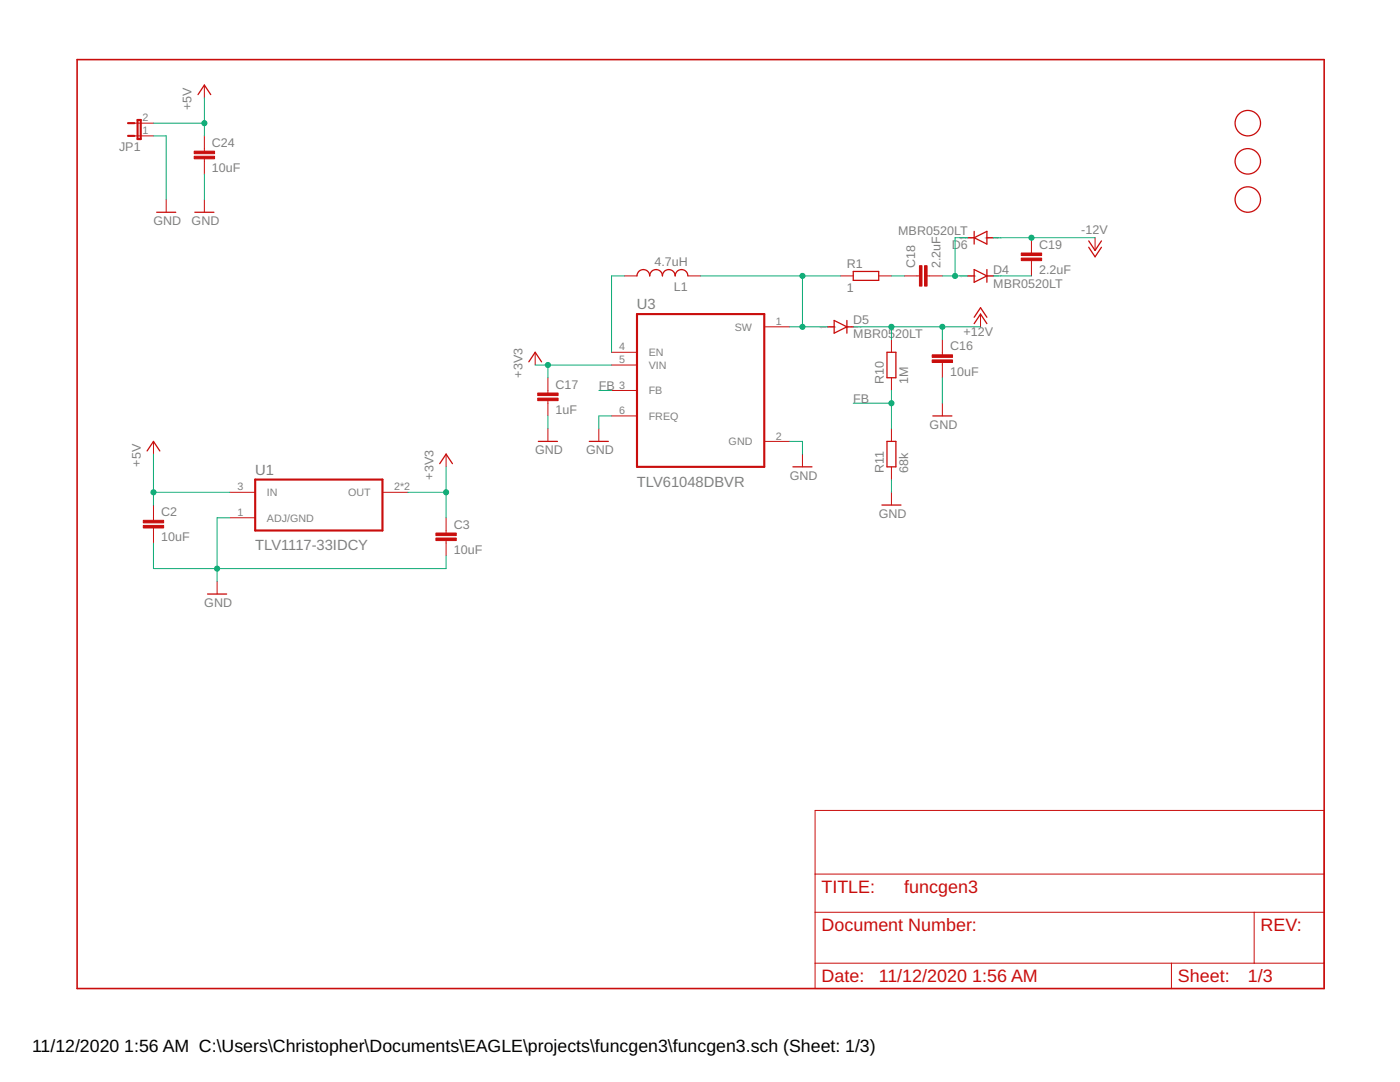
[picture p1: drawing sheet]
<svg xmlns="http://www.w3.org/2000/svg" width="279mm" height="216mm" viewBox="0 0 279 216" stroke-linecap="round" stroke-linejoin="round" font-family="sans-serif">
<defs><g id="words">
<g font-size="3.6" fill="#c90d0c">
<text x="163.9" y="178.2">TITLE:</text>
<text x="180.5" y="178.2">funcgen3</text>
<text x="163.9" y="185.8">Document Number:</text>
<text x="251.6" y="185.8">REV:</text>
<text x="163.9" y="196">Date:</text>
<text x="175.4" y="196">11/12/2020</text>
<text x="194" y="196">1:56 AM</text>
<text x="235.1" y="196">Sheet:</text>
<text x="249" y="196">1/3</text>
</g>
<g font-size="3.5">
<text x="6.4" y="209.9">11/12/2020</text>
<text x="24.8" y="209.9">1:56 AM C:\Users\Christopher\Documents\EAGLE\projects\funcgen3\funcgen3.sch (Sheet: 1/3)</text>
</g>
<g font-size="2.9" fill="#808080">
<text x="127.1" y="61.7">U3</text>
<text x="50.9" y="94.7">U1</text>
<text x="127.1" y="97.1">TLV61048DBVR</text>
<text x="50.9" y="109.8">TLV1117-33IDCY</text>
</g>
<g font-size="2.5" fill="#808080">
<text x="38.2" y="22" transform="rotate(-90 38.2 22)">+5V</text>
<text x="42.3" y="29.3">C24</text>
<text x="23.8" y="30.2">JP1</text>
<text x="42.3" y="34.4">10uF</text>
<text x="30.6" y="44.9">GND</text>
<text x="38.2" y="44.9">GND</text>
<text x="179.3" y="46.9">MBR0520LT</text>
<text x="215.8" y="46.7">-12V</text>
<text x="130.6" y="53">4.7uH</text>
<text x="169" y="53.6">R1</text>
<text x="182.6" y="53.5" transform="rotate(-90 182.6 53.5)">C18</text>
<text x="187.7" y="53.5" transform="rotate(-90 187.7 53.5)">2.2uF</text>
<text x="190" y="49.7">D6</text>
<text x="207.4" y="49.6">C19</text>
<text x="134.5" y="58.1">L1</text>
<text x="169" y="58.4">1</text>
<text x="198.2" y="57.4">MBR0520LT</text>
<text x="198.2" y="54.6">D4</text>
<text x="207.4" y="54.7">2.2uF</text>
<text x="170.3" y="64.7">D5</text>
<text x="170.3" y="67.5">MBR05</text>
<text x="178.6" y="67.5">20LT</text>
<text x="189.6" y="69.9">C16</text>
<text x="192.3" y="67">+12V</text>
<text x="104.3" y="75.4" transform="rotate(-90 104.3 75.4)">+3V3</text>
<text x="110.9" y="77.5">C17</text>
<text x="119.5" y="77.9">FB</text>
<text x="176.4" y="76.6" transform="rotate(-90 176.4 76.6)">R10</text>
<text x="181.2" y="76.6" transform="rotate(-90 181.2 76.6)">1M</text>
<text x="189.6" y="75">10uF</text>
<text x="110.9" y="82.6">1uF</text>
<text x="170.3" y="80.5">FB</text>
<text x="185.5" y="85.5">GND</text>
<text x="28.1" y="93.1" transform="rotate(-90 28.1 93.1)">+5V</text>
<text x="86.5" y="95.7" transform="rotate(-90 86.5 95.7)">+3V3</text>
<text x="106.8" y="90.6">GND</text>
<text x="117" y="90.6">GND</text>
<text x="157.6" y="95.7">GND</text>
<text x="176.4" y="94.4" transform="rotate(-90 176.4 94.4)">R11</text>
<text x="181.2" y="94.4" transform="rotate(-90 181.2 94.4)">68k</text>
<text x="32.1" y="102.9">C2</text>
<text x="90.6" y="105.5">C3</text>
<text x="175.4" y="103.3">GND</text>
<text x="32.1" y="108">10uF</text>
<text x="90.6" y="110.5">10uF</text>
<text x="40.8" y="121.1">GND</text>
</g>
<g font-size="2.1" fill="#808080">
<text x="28.4" y="26.8">1</text>
<text x="28.4" y="24.2">2</text>
<text x="146.6" y="66">SW</text>
<text x="154.9" y="64.9">1</text>
<text x="123.6" y="69.9">4</text>
<text x="129.5" y="71.1">EN</text>
<text x="123.6" y="72.5">5</text>
<text x="123.6" y="77.6">3</text>
<text x="129.5" y="73.6">VIN</text>
<text x="123.6" y="82.6">6</text>
<text x="129.5" y="78.7">FB</text>
<text x="129.5" y="83.8">FREQ</text>
<text x="145.4" y="88.8">GND</text>
<text x="154.9" y="87.7">2</text>
<text x="47.4" y="97.9">3</text>
<text x="53.3" y="99">IN</text>
<text x="69.5" y="99">OUT</text>
<text x="78.7" y="97.9">2*2</text>
<text x="47.4" y="102.9">1</text>
<text x="53.3" y="104.1">ADJ/GND</text>
</g>
<g font-size=".6" fill="#808080">
<text x="191.5" y="47.7">SpiceOrder 2</text>
<text x="196.5" y="47.7">SpiceOrder 1</text>
<text x="191.5" y="55.2">SpiceOrder 1</text>
<text x="196.5" y="55.2">SpiceOrder 2</text>
<text x="163.5" y="65.4">SpiceOrder 1</text>
<text x="168.6" y="65.4">SpiceOrder 2</text>
</g>
</g></defs>
<path d="M15.4 11.9h248.9v185.4h-248.9z" fill="none" stroke="#c90d0c" stroke-width=".32"/>
<g fill="none" stroke="#c90d0c" stroke-width=".2">
<path d="M40.8 17v2.5M26.8 27.1h3.8M26.8 24.6h3.8M33.2 39.8v2.6M40.8 27.1v3.1M40.8 31.7v3M40.8 39.8v2.6M124.6 55.1h2.5M137.3 55.1h2.5M167.7 55.1h2.6M175.4 55.1h2.5M180.4 55.1h3.1"/>
<path d="M185 55.1h3.1M205.8 47.4v3.1M205.8 52v3.1M218.5 47.4v2.6M106.8 70.3v2.5M109.3 75.4v3M109.3 79.9v3.1M122 70.3h5.1M122 72.8h5.1M122 77.9h5.1M152.5 65.2h5.1M177.9 67.8v2.5"/>
<path d="M177.9 75.4v2.5M188.1 67.8v3M188.1 72.3v3.1M195.7 62.7v2.5M30.6 88.1v2.5M45.9 98.2h5M76.3 98.2h5.1M89 90.6v2.6M109.3 85.5v2.6M119.5 85.5v2.6M122 83h5.1M152.5 88.1h5.1"/>
<path d="M160.1 90.6v2.6M177.9 85.5v2.6M177.9 93.2v2.5M177.9 98.2v2.6M188.1 80.5v2.5M30.6 100.8v3M30.6 105.3v3.1M43.3 116v2.5M45.9 103.3h5M89 103.3v3.1M89 107.9v3M162.7 161.7h101.6v35.6h-101.6z"/>
<path d="M162.7 174.4h101.6M162.7 182h101.6M162.7 192.2h101.6M233.8 192.2v5.1M250.3 182v10.2"/>
</g>
<g fill="#c90d0c" stroke="#c90d0c" stroke-width=".2">
<path d="M186 71.8h4.1v.5h-4.1z"/>
<path d="M186 70.8h4.1v.5h-4.1z"/>
<path d="M107.3 79.4h4.1v.5h-4.1z"/>
<path d="M107.3 78.4h4.1v.5h-4.1z"/>
<path d="M184.5 53h.5v4.1h-.5z"/>
<path d="M183.5 53h.5v4.1h-.5z"/>
<path d="M203.8 51.5h4.1v.5h-4.1z"/>
<path d="M203.8 50.5h4.1v.5h-4.1z"/>
<path d="M38.8 31.2h4v.5h-4z"/>
<path d="M38.8 30.2h4v.5h-4z"/>
<path d="M28.6 104.8h4.1v.5h-4.1z"/>
<path d="M28.6 103.8h4.1v.5h-4.1z"/>
<path d="M87 107.4h4.1v.5h-4.1z"/>
<path d="M87 106.4h4.1v.5h-4.1z"/>
</g>
<g fill="none" stroke="#c90d0c" stroke-width=".25">
<path d="M39.5 18.9l1.3-1.9 1.3 1.9M31.3 42.4h3.8M38.9 42.4h3.8M127.1 55.1a1.27 1.27 0 0 1 1.3-1.3 1.27 1.27 0 0 1 1.3 1.3 1.27 1.27 0 0 1 1.2-1.3 1.27 1.27 0 0 1 1.3 1.3 1.27 1.27 0 0 1 1.3-1.3 1.27 1.27 0 0 1 1.2 1.3 1.27 1.27 0 0 1 1.3-1.3 1.27 1.27 0 0 1 1.3 1.3M170.3 54.2h5.1v1.7h-5.1zM193.1 55.1h1.3M193.1 47.4h1.3M194.4 53.8l2.6 1.3-2.6 1.2zM194.4 47.4l2.6-1.2v2.5zM194.4 46.2v2.5M197 53.8v2.5M197 55.1h1.2"/>
<path d="M197 47.4h1.2M217.3 48.1l1.2 1.9 1.3-1.9M217.3 49.3l1.2 1.9 1.3-1.9M105.5 72.2l1.3-1.9 1.3 1.9M165.2 65.2h1.3M166.5 63.9l2.5 1.3-2.5 1.3zM169 63.9v2.6M169 65.2h1.3M177 70.3h1.8v5.1h-1.8zM194.4 64.6l1.3-1.9 1.3 1.9M194.4 63.3l1.3-1.9 1.3 1.9M29.4 90l1.2-1.9 1.3 1.9"/>
<path d="M87.8 92.5l1.2-1.9 1.3 1.9M107.4 88.1h3.9M117.6 88.1h3.8M158.2 93.2h3.9M177 88.1h1.8v5.1h-1.8zM186.2 83h3.8M41.4 118.5h3.8M176 100.8h3.8"/>
<circle cx="249" cy="24.6" r="2.54"/>
<circle cx="249" cy="32.2" r="2.54"/>
<circle cx="249" cy="39.8" r="2.54"/>
</g>
<path d="M25.5 27.1h1.3M25.5 24.6h1.3M27.5 23.9h.6v3.8h-.6zM127.1 62.7h25.4v30.5h-25.4zM50.9 95.7h25.4v10.2h-25.4z" fill="none" stroke="#c90d0c" stroke-width=".42"/>
<g fill="none" stroke="#0dab76" stroke-width=".2">
<path d="M40.8 19.5v7.6M30.6 27.1h2.6v12.7M30.6 24.6h10.2M40.8 34.7v5.1M124.6 55.1h-2.6v15.2M139.8 55.1h27.9M160.1 55.1v10.1M177.9 55.1h2.5M188.1 55.1h5M193.1 47.4h-2.5v7.7M198.2 55.1h7.6M198.2 47.4h20.3"/>
<path d="M106.8 72.8h15.2M109.3 72.8v2.6M119.5 77.9h2.5M157.6 65.2h7.6M170.3 65.2h25.4M177.9 65.2v2.6M177.9 77.9v7.6M188.1 65.2v2.6M188.1 75.4v5.1M30.6 90.6v10.2M30.6 98.2h15.3M81.4 98.2h7.6"/>
<path d="M89 93.2v10.1M109.3 83v2.5M122 83h-2.5v2.5M157.6 88.1h2.5v2.5M170.3 80.5h7.6M177.9 95.7v2.5M30.6 108.4v5.1h58.4v-2.6M45.9 103.3h-2.6v12.7"/>
</g>
<g fill="#0dab76" stroke="#0dab76" stroke-width=".2">
<circle cx="43.3" cy="113.5" r=".51"/>
<circle cx="177.9" cy="80.5" r=".51"/>
<circle cx="160.1" cy="65.2" r=".51"/>
<circle cx="160.1" cy="55.1" r=".51"/>
<circle cx="190.6" cy="55.1" r=".51"/>
<circle cx="40.8" cy="24.6" r=".51"/>
<circle cx="30.6" cy="98.2" r=".51"/>
<circle cx="205.8" cy="47.4" r=".51"/>
<circle cx="177.9" cy="65.2" r=".51"/>
<circle cx="188.1" cy="65.2" r=".51"/>
<circle cx="109.3" cy="72.8" r=".51"/>
<circle cx="89" cy="98.2" r=".51"/>
</g>
<use href="#words"/>
</svg>
